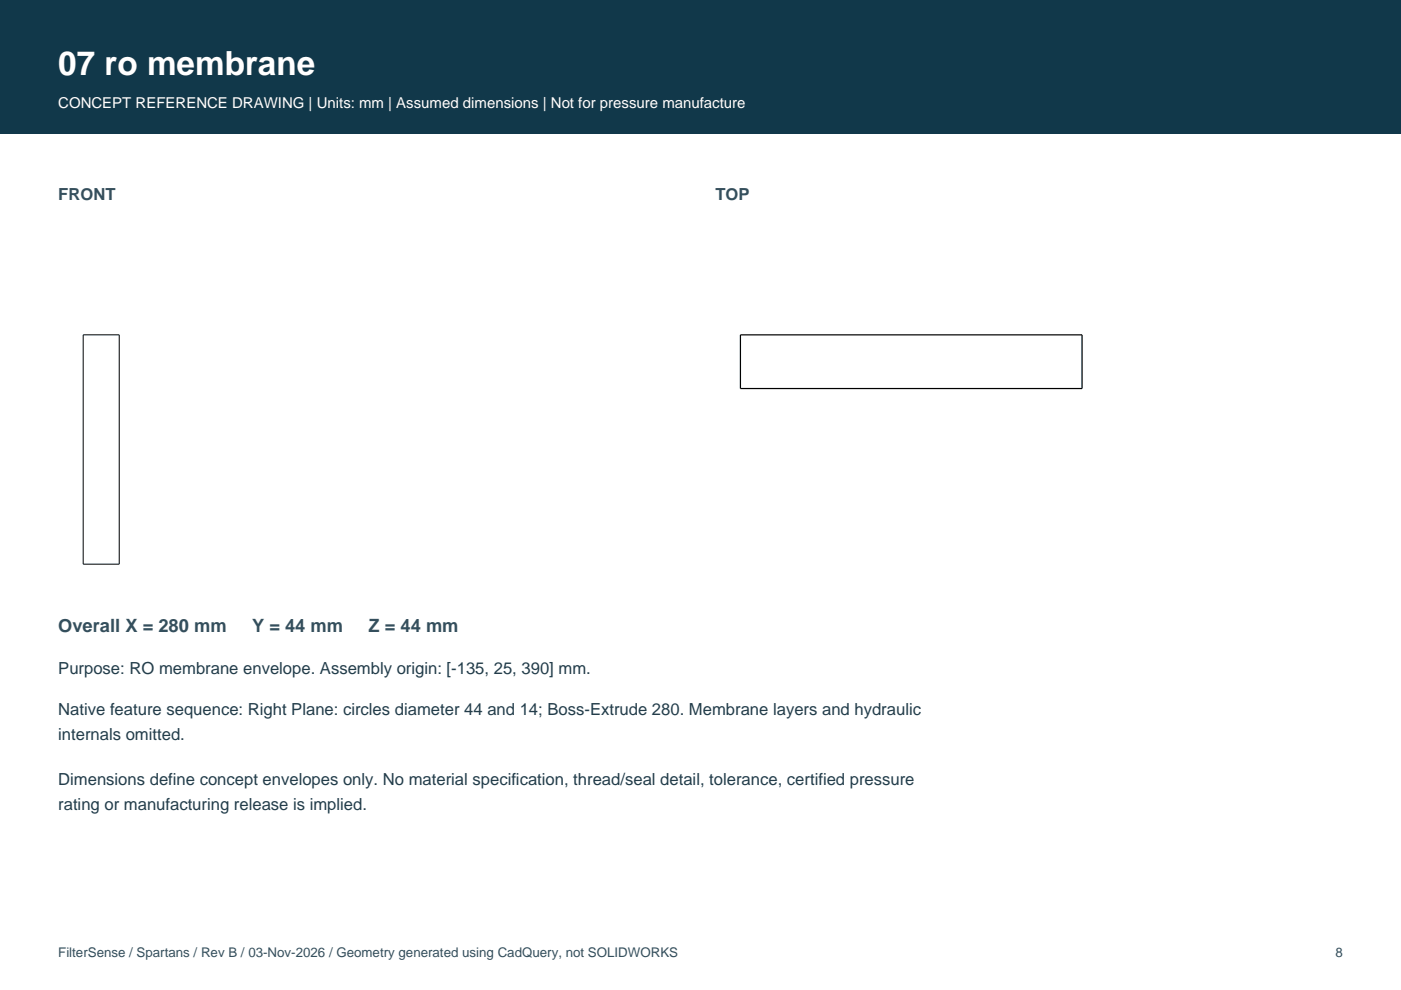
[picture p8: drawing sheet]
<svg xmlns="http://www.w3.org/2000/svg" width="297mm" height="210mm" viewBox="0 0 297 210" stroke-linecap="round" stroke-linejoin="round" font-family="sans-serif">
<defs><g id="words">
<text font-size="7.1" fill="#fff" x="12.3" y="15.9">07 ro membrane</text>
<g font-size="3.9" fill="#344f5d">
<text x="12.3" y="134.1">Overall X = 280 mm</text>
<text x="53.4" y="134.1">Y = 44 mm</text>
<text x="78.1" y="134.1">Z = 44 mm</text>
</g>
<g font-size="3.5" fill="#344f5d">
<text x="12.3" y="42.3">FRONT</text>
<text x="151.7" y="42.3">TOP</text>
</g>
<g font-size="3.5" fill="#243d4a">
<text x="12.3" y="142.9">Purpose: RO membrane envelope. Assembly origin: [-135, 25, 390] mm.</text>
<text x="12.3" y="151.7">Native feature sequence: Right Plane: circles diameter 44 and 14; Boss-Extrude 280. Membrane layers and hydraulic</text>
<text x="12.3" y="157">internals omitted.</text>
<text x="12.3" y="166.5">Dimensions define concept envelopes only. No material specification, thread/seal detail, tolerance, certified pressure</text>
<text x="12.3" y="171.8">rating or manufacturing release is implied.</text>
</g>
<text font-size="3.2" fill="#fff" x="12.3" y="22.9">CONCEPT REFERENCE DRAWING | Units: mm | Assumed dimensions | Not for pressure manufacture</text>
<g font-size="2.8" fill="#344f5d">
<text x="12.3" y="202.8">FilterSense / Spartans / Rev B / 03-Nov-2026 / Geometry generated using CadQuery, not SOLIDWORKS</text>
<text x="283.1" y="202.8">8</text>
</g>
</g></defs>
<path d="M0 0h297v28.2h-297z" fill-rule="evenodd" fill="#11384a"/>
<path d="M17.6 71h7.7v48.6h-7.7z" fill="none" stroke="#000" stroke-width=".21"/>
<path d="M157 71h72.4v11.4h-72.4z" fill="none" stroke="#000" stroke-width=".26"/>
<use href="#words"/>
</svg>
